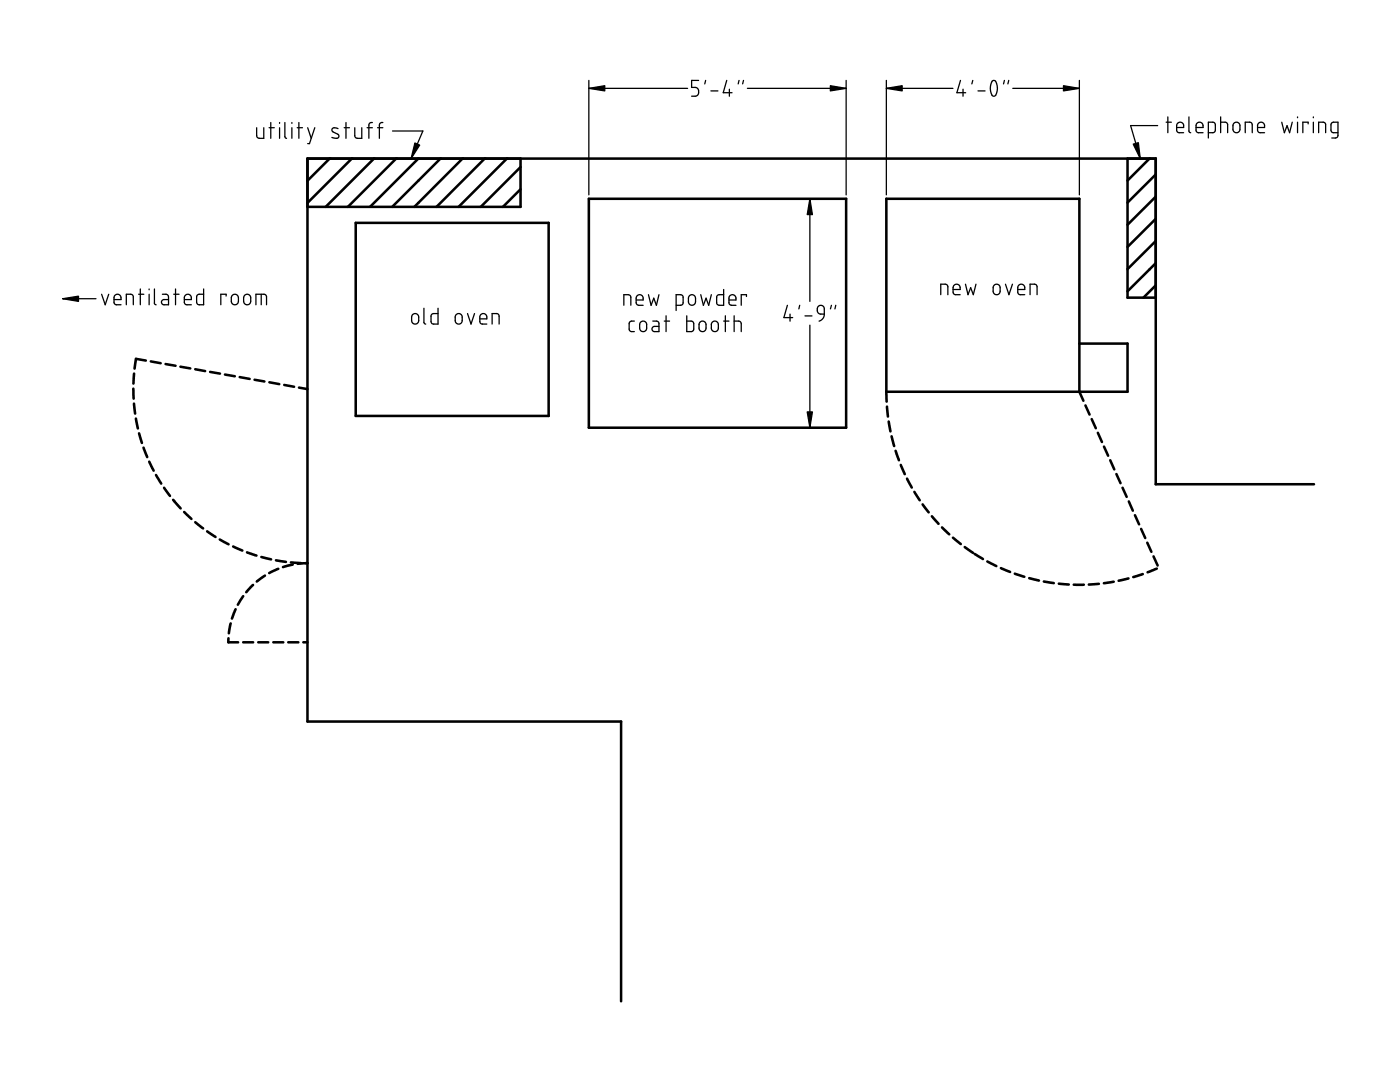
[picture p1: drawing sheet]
<svg xmlns="http://www.w3.org/2000/svg" width="279mm" height="216mm" viewBox="0 0 279 216" stroke-linecap="round" stroke-linejoin="round" font-family="sans-serif">
<g fill="none" stroke="#000" stroke-width=".51">
<path d="M65.8 31.6l-4.4 4.5M70.2 31.6l-8.8 8.9M74.6 31.6l-9.6 9.7M79.1 31.6l-9.7 9.7M83.5 31.6l-9.6 9.7M87.9 31.6l-9.6 9.7M92.3 31.6l-9.6 9.7M96.7 31.6l-9.6 9.7M101.2 31.6l-9.7 9.7M103.9 33.3l-8 8M103.9 37.8l-3.5 3.5M103.9 31.6v9.7h-42.5"/>
<path d="M117.5 39.7h51.4v45.6h-51.4zM225 31.6v27.8h5.7M229.4 31.6l-4.4 4.4M230.7 39.2l-5.7 5.7M230.7 34.8l-5.7 5.6M71 44.5h38.5v38.5h-38.5zM230.7 56.9l-2.5 2.5M230.7 52.5l-5.7 5.6M230.7 43.7l-5.7 5.6M230.7 48.1l-5.7 5.6M26.6 77.6l.1 1.9M26.8 74.5l-.2 2"/>
<path d="M29.1 71.9l-2-.3-.2 2M30.1 72.1l2 .4M33 72.6l2 .4M36 73.2l2 .3M39 73.7l1.9 .3M41.9 74.2l2 .3M44.9 74.7l2 .4M47.8 75.2l2 .4M50.8 75.8l2 .3M53.8 76.3l1.9 .3M56.7 76.8l2 .4M59.7 77.3l1.7 .3"/>
<path d="M176.9 78.2l.1 1.9M176.9 78.2v-38.5h38.5v38.5l.8 1.8M215.4 68.6h9.6v9.6h-48.1M26.7 80.5l.3 2M27.1 83.5l.4 2M27.7 86.5l.6 1.9M28.6 89.3l.8 1.9M29.8 92.1l.9 1.8M31.1 94.8l1.1 1.7M32.7 97.3l1.2 1.7M34.5 99.7l1.5 1.8M177 81.1l.2 2"/>
<path d="M177.4 84.1l.3 2M177.9 87.1l.6 1.9M178.7 90l.7 1.8M179.8 92.8l.8 1.8M181 95.5l1 1.8M182.5 98.1l1.1 1.7M216.6 80.9l.8 1.8M217.9 83.6l.8 1.8M219.1 86.4l.8 1.8M220.3 89.1l.8 1.8M221.6 91.8l.8 1.9M222.8 94.6l.8 1.8"/>
<path d="M224 97.3l.9 1.8M262.2 96.6h-31.5v-65h-169.3v112.4h62.6v55.8M36.7 102.2l1.5 1.3M39 104.2l1.5 1.2M41.3 106l1.7 1.1M43.9 107.7l1.7 .9M46.5 109.1l1.9 .8M48.5 119l-1 1.7M49.3 110.2l1.9 .6M50.5 116.7l-1.4 1.5M52.2 111.1l1.9 .5M52.9 114.9l-1.7 1.1"/>
<path d="M55.1 111.8l2 .3M55.5 113.5l-1.8 .8M58.1 112.2l1.9 .2M58.4 112.6l-1.9 .6M61 112.4h.4l-2 .1M184.1 100.6l1.2 1.6M186 103l1.3 1.5M188 105.2l1.4 1.4M190.2 107.3l1.5 1.3M192.5 109.2l1.7 1.1M194.5 110.5l1.7 1M197 112l1.8 .9"/>
<path d="M199.7 113.4l1.9 .7M202.5 114.5l1.9 .6M205.4 115.4l1.9 .4M208.3 116l2 .4M211.3 116.5l2 .1M214.3 116.7h2M219.3 116.5l-2 .1M222.3 116.1l-2 .3M225.2 115.4l-2 .5M225.3 100.1l.8 1.8M226.5 102.8l.8 1.8M227.7 105.5l.9 1.9"/>
<path d="M228.1 114.6l-1.9 .5M229 108.3l.8 1.8M230.2 111l.8 1.8M230.9 113.5l-1.9 .7M45.6 127.4v.8h1.9M46 124.4l-.3 2M47 121.6l-.7 1.8M48.5 128.2h2M51.5 128.2h2M54.5 128.2h2M57.5 128.2h2M60.5 128.2h.9"/>
</g>
<g fill="#000">
<circle cx="65.8" cy="31.6" r=".25"/>
<circle cx="70.2" cy="31.6" r=".25"/>
<circle cx="74.6" cy="31.6" r=".25"/>
<circle cx="79.1" cy="31.6" r=".25"/>
<circle cx="83.5" cy="31.6" r=".25"/>
<circle cx="87.9" cy="31.6" r=".25"/>
<circle cx="92.3" cy="31.6" r=".25"/>
<circle cx="96.7" cy="31.6" r=".25"/>
<circle cx="101.2" cy="31.6" r=".25"/>
<circle cx="229.4" cy="31.6" r=".25"/>
</g>
<g fill="none" stroke="#000" stroke-width=".25">
<path d="M117.5 17.6h19.7M117.5 16v22.9M139.4 16h-1.4v1.4l1 .1 .3 .2 .1 .4v.5l-.2 .4-.3 .2h-.9M140.8 16l-.1 .7M141.9 18.1h1.4M145 16l-.7 2.5h1.8M145.6 17.8v1.4M147.5 16l-.2 .7M148.4 16l-.2 .7M149.2 17.6h19.7M168.9 16v22.9M176.9 17.6h13.3"/>
<path d="M176.9 16v22.9M191.7 16l-.7 2.5h1.7M192.2 17.8v1.4M194.1 16l-.1 .7M195.2 18.1h1.4M198 16.2l.2-.2 .4 .1 .4 1-.1 1.5-.2 .5-.3 .1-.4-.2-.3-1v-1zM200.4 16l-.1 .7M201.3 16l-.2 .7M202.1 17.6h13.3M215.4 16v22.9M51.2 25.5v1.7l.5 .4h.9v-2.1M53.7 25.5h1"/>
<path d="M54 24.4v3.2M55.8 24.4v.2M55.8 25.5v2.1M56.9 24.4v2.9l.3 .3M58.3 24.4v.2M58.3 25.5v2.1M59.3 25.5h1.1M59.6 24.4v3.2M61.4 25.5l.7 2.1M62.8 25.5l-1 3.2h-.4M67.5 25.7l-1-.2-.3 .5 .2 .3 1.2 .6-.1 .6-.5 .1-.8-.2M68.7 25.5h1"/>
<path d="M69 24.4v3.2M70.8 25.5v1.7l.2 .3 .3 .1h.9v-2.1M73.3 25.5h1M74.3 24.4l-.5 .2-.2 .3v2.7M75.4 25.5h1M76.4 24.4l-.5 .2-.2 .3v2.7M78.3 26.1h6.1l-2.4 5.5M160 39.7h8.1M161.6 39.7v20.4M231 25.1h-5.4l2 6.5M232.7 24.4h1.1M233.1 23.3v3.2"/>
<path d="M234.8 25.4h1.4v-.5l-.2-.4-.6-.1-.4 .2-.2 .4v1l.4 .5h1M237.3 23.3v2.9l.3 .3M238.7 25.4h1.4v-.6l-.2-.2-.6-.2-.5 .3-.1 1.4 .4 .4h1M241.2 26.5h.9l.4-.2v-1.5l-.2-.4h-1.1v3.1M243.6 24.4h1l.3 .2 .1 .2v1.7M243.6 23.3v3.2M246.2 24.6l.7-.2 .5 .4v1.2l-.3 .4-.6 .1-.4-.4v-1.1zM248.5 26.5v-2.1h1l.3 .2 .1 .2v1.7M251 25.4h1.4l-.1-.5-.2-.4-.6-.1-.4 .2-.1 .4v1l.3 .5h1.1M255.8 24.4l.5 2.1 .6-1.4 .5 1.4 .5-2.1M259 23.3v.2M259 24.4v2.1"/>
<path d="M261.1 24.7v-.3h-1.1v2.1M262.1 23.3v.2M262.1 24.4v2.1M263.2 26.5v-2.1h1l.3 .2 .1 1.9M267 26.5h-1l-.3-.3-.1-1.4 .3-.4h1.1v2.7l-.3 .4h-.9M12.5 59.6h6.7M20.3 58.7l.7 2.1 .7-2.1M22.8 59.8h1.4l-.1-.6-.2-.3-.6-.2-.4 .3-.1 1.4 .4 .4h1M27.7 58.7h1M28 57.7v3.1M29.8 57.7v.1M29.8 58.7v2.1"/>
<path d="M30.8 57.7v2.9l.4 .2M32.4 58.7h.8l.4 .3v1.8h-1l-.2-.1-.2-.4 .2-.4 .2-.1h1M34.7 58.7h1M35 57.7v3.1M36.8 59.8h1.4v-.6l-.2-.3-.6-.2-.4 .2-.2 .4v1.1l.3 .4h1.1M40.6 57.7v3.1l-1.1-.1-.3-.3 .1-1.4 .4-.3h.9M45.1 59.1v-.4h-1v2.1M46.3 59l.4-.3h.3l.5 .4 .1 1.2-.4 .4-.5 .1-.5-.3v-1.1zM48.8 58.9l.7-.2 .5 .5v1.1l-.4 .5-.6-.1-.3-.3-.1-1zM52.1 58.7v2.1M127 59.9h1.4v-.5l-.3-.5-.5-.1-.5 .2-.1 .4v1.1l.3 .4h1.1M129.4 58.8l.5 2.1 .6-1.4 .5 1.4 .5-2.1"/>
<path d="M137.6 59l.4-.2h.3l.5 .5v1.1l-.5 .5h-.4l-.5-.4v-1.1zM139.8 58.8l.6 2.1 .5-1.4 .5 1.4 .6-2.1M144.4 57.8v3.1h-1l-.4-.4v-1.4l.5-.3h.9M145.5 59.9h1.4v-.6l-.3-.4-.5-.1-.5 .3-.1 1.4 .3 .4h1.1M149 59.2v-.4h-1.1v2.1M187.7 58.8v-2.1h1l.3 .2 .2 .3v1.6M190.2 57.8h1.4v-.7l-.2-.2-.6-.2-.5 .3-.1 1.3 .3 .5h1.1M192.7 56.7l.5 2.1 .5-1.4 .5 1.4 .6-2.1M198.4 56.9l.6-.2 .4 .2 .2 .3v1l-.4 .6h-.6l-.3-.4-.1-1.1zM200.7 56.7l.7 2.1 .7-2.1M203.1 57.8h1.4v-.6l-.2-.3-.6-.2-.4 .2-.2 .4v1.1l.4 .4h1M205.6 58.8v-2.1h.9l.3 .2 .2 .2v1.7"/>
<path d="M25.2 60.8v-2.1h1l.3 .2 .1 .3v1.6M51.1 60.8v-2.1h1.7l.3 .2 .1 .3v1.6M82.3 62.8l.7-.2 .5 .4v1.1l-.3 .5-.5 .1-.5-.4-.1-1.1zM84.6 61.5v2.9l.4 .3M87.4 61.5v3.2l-1.2-.1-.2-.3 .1-1.5 .4-.2h.9M91 62.8l.7-.2 .5 .5v1l-.3 .5h-.6l-.4-.3-.1-1.2zM93.3 62.6l.7 2.1 .7-2.1M95.8 63.6h1.4l-.1-.5-.2-.4-.6-.1-.4 .2-.1 .3v1.1l.3 .4 1.1 .1M98.2 64.7v-2.1h1l.3 .2 .1 1.9M124.5 60.9v-2.1h.9l.4 .2 .1 1.9M126.6 64.1h-.7l-.3 .4v1.4l.4 .3h.6M127.9 64.2l.7-.1 .4 .4 .1 1.1-.4 .5h-.7l-.3-.4v-1z"/>
<path d="M130.3 64.1h.8l.4 .2v1.9h-1l-.2-.2-.2-.3 .2-.4 .2-.2h1M132.6 64.1h1M132.9 63v3.2M134.9 60.9h1l.4-.3v-1.4l-.3-.4h-1.1v3.2M137.1 63v3.2l1.1-.1 .3-.4-.1-1.4-.4-.2h-.9M139.7 64.2l.7-.1 .5 .5v1.1l-.5 .5-.5-.1-.4-.4v-1.1zM142.1 64.3l.4-.2h.4l.4 .5v1.1l-.4 .4h-.6l-.3-.4v-1.1zM144.4 64.1h1.1M144.8 63v3.2M146.5 64.1h1l.3 .2 .1 1.9M146.5 63v3.2M157.1 60.9l-.7 2.5h1.8"/>
<path d="M157.7 62.7v1.4M159.6 60.9l-.2 .7M160.7 63h1.4M161.6 64.9v20.4M163.3 61.2l.6-.3 .5 .4 .1 1.4h-.8l-.4-.3-.2-.9zM164.5 62.7l-.2 .8-.8 .6M165.9 60.9l-.2 .7M166.8 60.9l-.2 .7M160 85.3h8.1"/>
</g>
<path d="M117.5 17.6l3.2-.5v1zM165.7 17.1l3.2 .5-3.2 .5zM176.9 17.6l3.1-.5v1zM212.2 17.1l3.2 .5-3.2 .5zM82.8 28.5l1 .5-1.8 2.6zM161.6 39.7l.5 3.1h-1zM226.2 28.8l1-.3 .4 3.1zM12.5 59.6l3.2-.5v1zM161.1 82.2h1l-.5 3.1z" fill="#000" stroke="#000" stroke-width=".25"/>
</svg>
